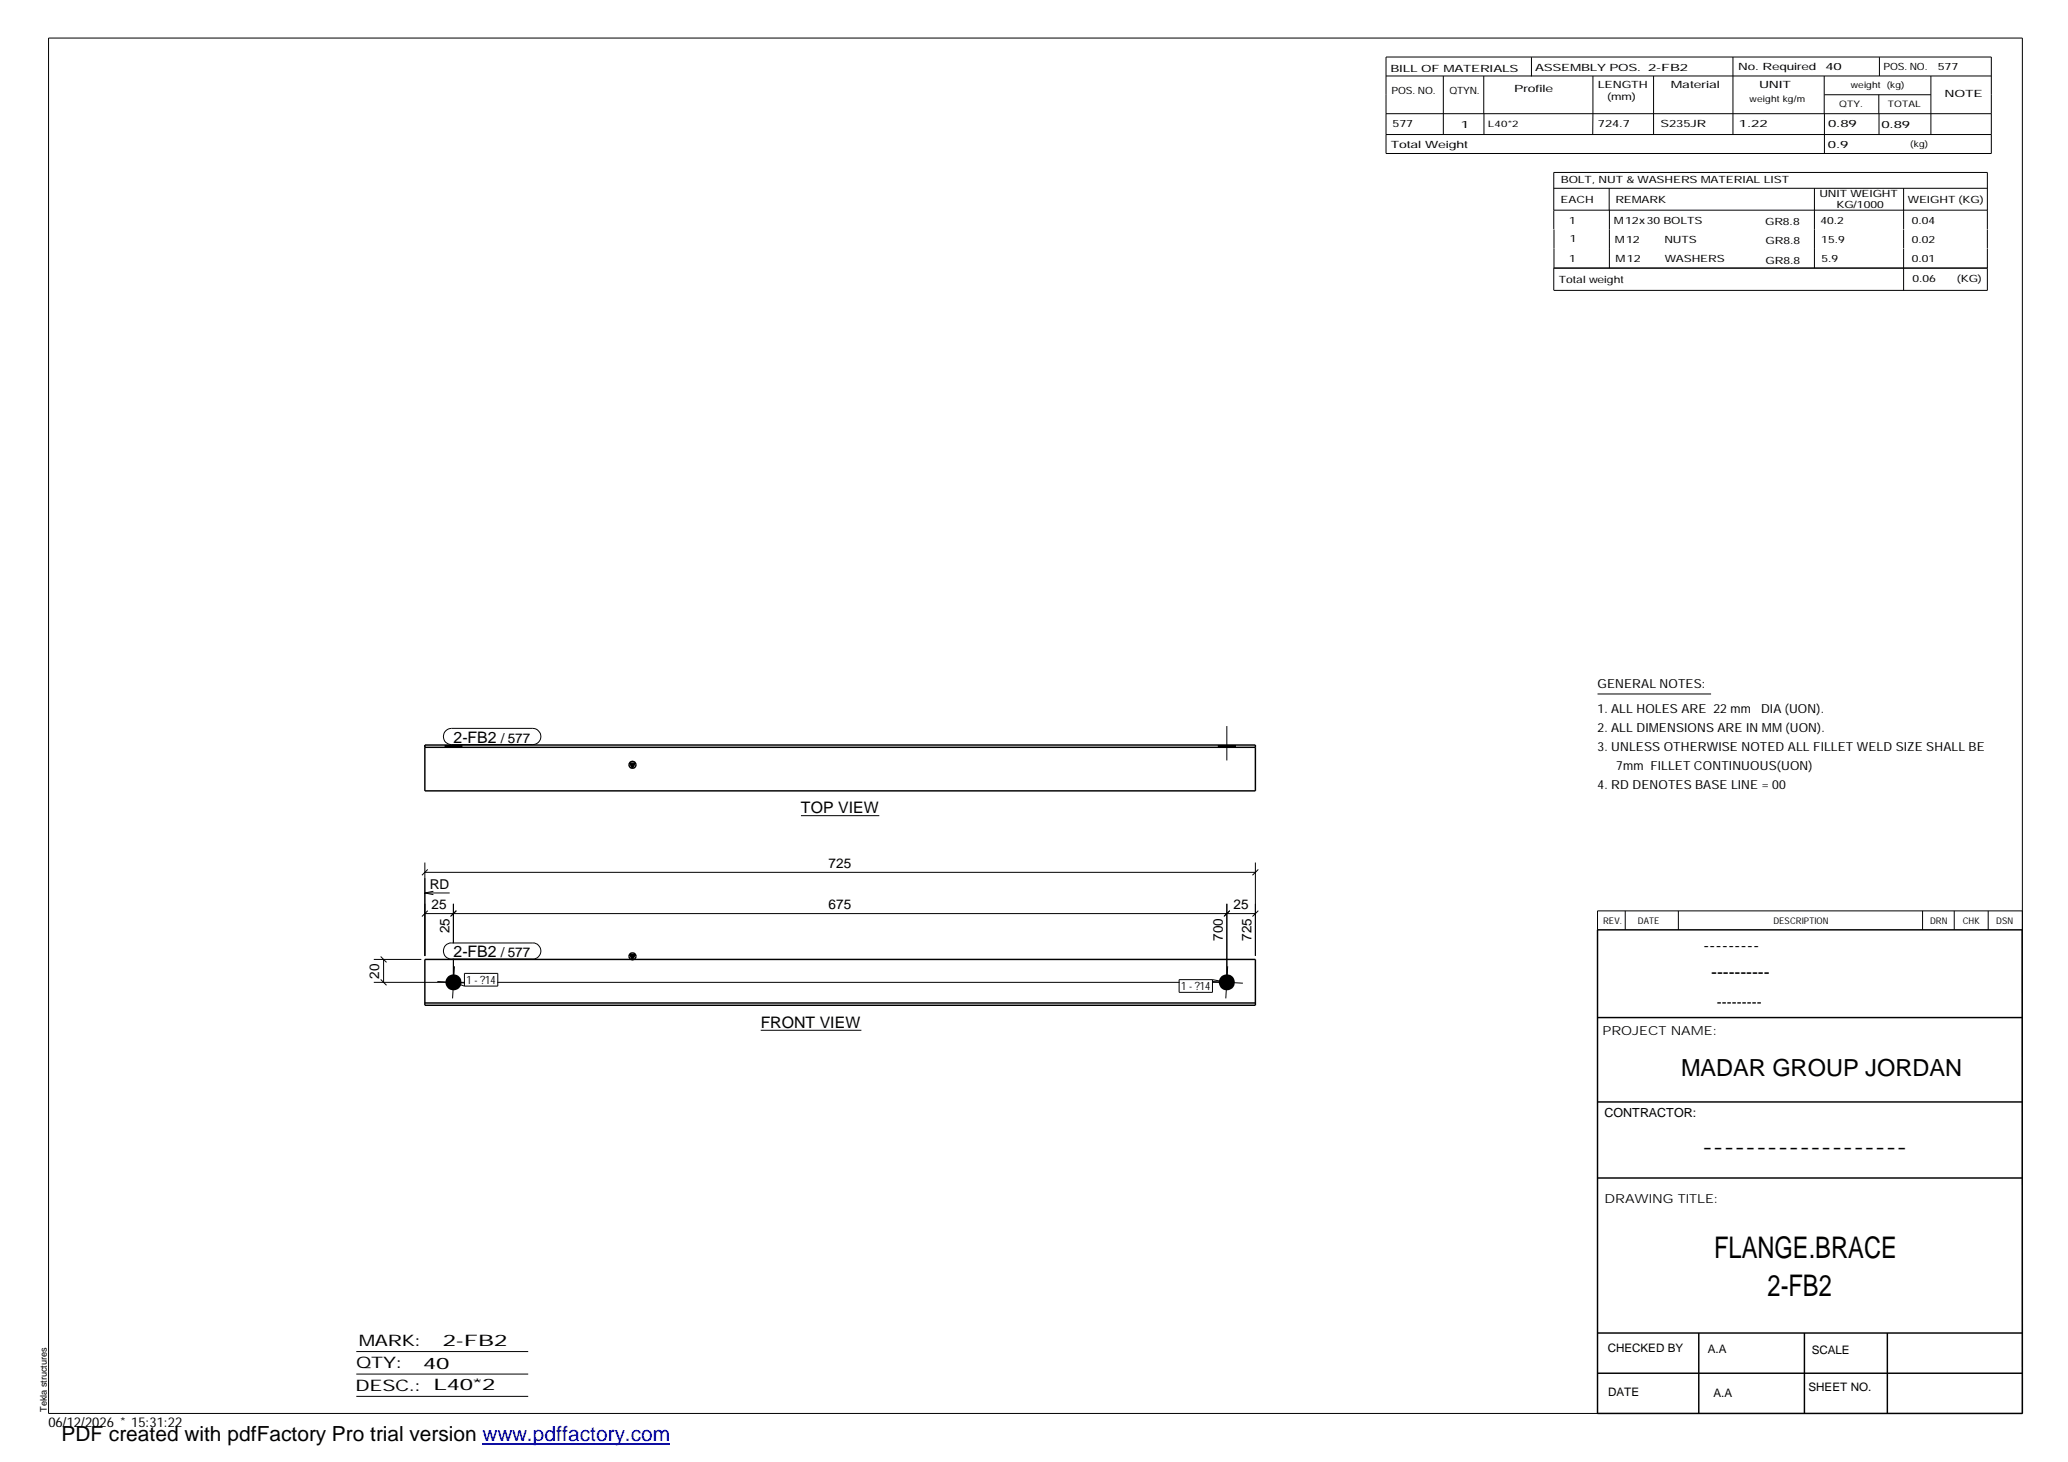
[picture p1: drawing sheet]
<svg xmlns="http://www.w3.org/2000/svg" width="420mm" height="297mm" viewBox="0 0 420 297" stroke-linecap="round" stroke-linejoin="round" font-family="sans-serif">
<defs><g id="words">
<g font-size="6.1">
<text x="348.3" y="255.5">FLANGE.BRACE</text>
<text x="359.1" y="263.3">2-FB2</text>
</g>
<text font-size="4.8" x="341.5" y="218.6">MADAR GROUP JORDAN</text>
<text font-size="4.2" x="12.5" y="292.7">PDF created with pdfFactory Pro trial version www.pdffactory.com</text>
<g font-size="3.6">
<text x="346.1" y="193.2">---------</text>
<text x="347.7" y="198.6">----------</text>
<text x="345.8" y="234.2">-------------------</text>
</g>
<g font-size="3.2">
<text x="92.2" y="150.9">2-FB2</text>
<text x="162.7" y="165.2">TOP VIEW</text>
<text x="92.2" y="194.4">2-FB2</text>
<text x="154.6" y="208.8">FRONT VIEW</text>
<text x="72.9" y="273.5">MARK:</text>
<text x="90" y="273.5">2-FB2</text>
<text x="72.4" y="278">QTY:</text>
<text x="86" y="278.1">40</text>
<text x="72.2" y="282.6">DESC.:</text>
<text x="88.1" y="282.4">L40*2</text>
</g>
<text font-size="3" x="348.8" y="204.5">---------</text>
<g font-size="2.8">
<text x="101.8" y="150.9">/ 577</text>
<text x="168.4" y="176.3">725</text>
<text x="87.3" y="180.6">RD</text>
<text x="87.7" y="184.7">25</text>
<text x="168.4" y="184.7">675</text>
<text x="250.6" y="184.7">25</text>
<text x="91.4" y="189.6" transform="rotate(-90 91.4 189.6)">25</text>
<text x="248.5" y="191.2" transform="rotate(-90 248.5 191.2)">700</text>
<text x="254.3" y="191.2" transform="rotate(-90 254.3 191.2)">725</text>
<text x="101.8" y="194.4">/ 577</text>
<text x="77" y="198.8" transform="rotate(-90 77 198.8)">20</text>
<text x="9.8" y="290">06/12/2026 * 15:31:22</text>
</g>
<g font-size="2.5">
<text x="324.6" y="139.9">GENERAL NOTES:</text>
<text x="324.6" y="148.7">2. ALL DIMENSIONS ARE IN MM (UON).</text>
<text x="324.6" y="144.9">1. ALL HOLES ARE 22 mm</text>
<text x="357.8" y="144.9">DIA (UON).</text>
<text x="324.6" y="152.5">3. UNLESS OTHERWISE NOTED ALL FILLET WELD SIZE SHALL BE</text>
<text x="324.6" y="160.2">4. RD DENOTES BASE LINE = 00</text>
<text x="328.4" y="156.4">7mm FILLET CONTINUOUS(UON)</text>
<text x="325.6" y="210.3">PROJECT NAME:</text>
<text x="326" y="226.9">CONTRACTOR:</text>
<text x="326" y="244.4">DRAWING TITLE:</text>
</g>
<g font-size="2.4">
<text x="326.7" y="274.7">CHECKED BY</text>
<text x="347" y="275">A.A</text>
<text x="368.1" y="275.1">SCALE</text>
<text x="326.7" y="283.6">DATE</text>
<text x="348.1" y="283.9">A.A</text>
<text x="367.5" y="282.6">SHEET NO.</text>
</g>
<g font-size="2.3">
<text x="94.8" y="199.9">1 - ?14</text>
<text x="240" y="201.2">1 - ?14</text>
</g>
<g font-size="2">
<text x="282.5" y="14.6">BILL OF MATERIALS</text>
<text x="311.9" y="14.4">ASSEMBLY POS.</text>
<text x="324.6" y="17.9">LENGTH</text>
<text x="334.9" y="14.4">2-FB2</text>
<text x="339.5" y="17.9">Material</text>
<text x="353.1" y="14.2">No. Required</text>
<text x="357.4" y="17.9">UNIT</text>
<text x="370.9" y="14.2">40</text>
<text x="382.7" y="14.2">POS. NO.</text>
<text x="393.7" y="14.3">577</text>
<text x="282.7" y="19.1">POS. NO.</text>
<text x="294.5" y="19">QTYN.</text>
<text x="307.6" y="18.7">Profile</text>
<text x="326.5" y="20.4">(mm)</text>
<text x="395.1" y="19.6">NOTE</text>
<text x="282.9" y="25.8">577</text>
<text x="296.8" y="26">1</text>
<text x="324.7" y="25.9">724.7</text>
<text x="337.4" y="25.9">S235JR</text>
<text x="353.3" y="25.9">1.22</text>
<text x="371.4" y="25.9">0.89</text>
<text x="382.3" y="25.9">0.89</text>
<text x="282.6" y="30.1">Total Weight</text>
<text x="371.4" y="30">0.9</text>
<text x="317.1" y="41.3">EACH</text>
<text x="317.1" y="37.2">BOLT, NUT &amp; WASHERS MATERIAL LIST</text>
<text x="328.2" y="41.3">REMARK</text>
<text x="369.7" y="40.1">UNIT WEIGHT</text>
<text x="387.6" y="41.2">WEIGHT (KG)</text>
<text x="318.8" y="45.4">1</text>
<text x="327.9" y="45.6">M12x30 BOLTS</text>
<text x="358.6" y="45.6">GR8.8</text>
<text x="369.9" y="45.5">40.2</text>
<text x="373.1" y="42.2">KG/1000</text>
<text x="388.4" y="45.5">0.04</text>
<text x="318.8" y="53.3">1</text>
<text x="318.9" y="49.2">1</text>
<text x="328.1" y="49.3">M12</text>
<text x="328.3" y="53.3">M12</text>
<text x="338.2" y="49.4">NUTS</text>
<text x="338.2" y="53.3">WASHERS</text>
<text x="358.7" y="49.6">GR8.8</text>
<text x="358.7" y="53.5">GR8.8</text>
<text x="370" y="49.3">15.9</text>
<text x="370.1" y="53.2">5.9</text>
<text x="388.4" y="49.4">0.02</text>
<text x="388.4" y="53.3">0.01</text>
<text x="316.7" y="57.5">Total weight</text>
<text x="388.6" y="57.3">0.06</text>
<text x="397.6" y="57.3">(KG)</text>
</g>
<g font-size="1.9">
<text x="325.7" y="187.8">REV.</text>
<text x="332.8" y="187.6">DATE</text>
<text x="360.3" y="187.7">DESCRIPTION</text>
<text x="392.1" y="187.6">DRN</text>
<text x="398.8" y="187.6">CHK</text>
<text x="405.6" y="187.7">DSN</text>
<text x="9.5" y="286.8" transform="rotate(-90 9.5 286.8)">Tekla structures</text>
</g>
<g font-size="1.8">
<text x="376" y="17.9">weight (kg)</text>
<text x="355.5" y="20.7">weight kg/m</text>
<text x="373.6" y="21.7">QTY.</text>
<text x="383.5" y="21.8">TOTAL</text>
<text x="302.3" y="25.9">L40*2</text>
<text x="388.1" y="29.8">(kg)</text>
</g>
</g></defs>
<g fill="#000">
<path d="M127.9 155.1h1.2l-.6 .9zM127.9 194h1.2l-.6 .9z"/>
<path d="M90.4 151.4h3.5v.4h-3.5z" fill-rule="evenodd"/>
<path d="M247.5 151.4h3.5v.4h-3.5z" fill-rule="evenodd"/>
<circle cx="92.1" cy="199.6" r="1.62"/>
<circle cx="249.2" cy="199.6" r="1.64"/>
</g>
<g fill="none" stroke="#000" stroke-width=".2">
<path d="M9.9 7.7h401v279.5h-401zM281.6 11.6h123v19.6h-123zM281.6 15.4h123M293.2 15.4v11.9M301.5 15.4v7.7M311.1 11.6v3.9M323.6 15.4v11.9M336 15.4v11.9M352.1 11.6v15.7M370.6 15.4v7.7M370.7 19.2h21.6M381.7 19.2v3.9"/>
<path d="M381.8 11.6v3.8M392.3 15.4v11.9M281.6 23.1h123M281.6 27.3h123M301.5 23.1v4.2M315.7 38.3h88.1M326.9 38.3v4.4M368.6 38.3v16.2M370.7 23.1v8.1M381.8 23.1v4.2M386.8 38.3v8.3M315.7 42.7h88.1"/>
<path d="M315.7 46.6v-11.6h88.1v11.6M315.7 46.6v7.9M327 42.7v11.8M386.8 46.6v3.9M386.8 50.6v8.4M403.8 46.6v3.9M403.8 50.6v8.4h-88.1M403.8 54.5h-88.1v4.5M90.4 151.4v.4M90.6 148.5l.5-.4 .6-.1h16.5a1.65 1.65 0 0 1 1.7 1.6 1.65 1.65 0 0 1-1.7 1.7h-16.5a1.65 1.65 0 0 1-1.5-1 1.65 1.65 0 0 1 .4-1.8zM92.1 151.4v.4M93.9 151.4v.4"/>
<path d="M247.5 151.4v.4M249.3 147.5v7M251 151.4v.4M324.6 141h23M86.3 177.2h168.8M86.3 175.2v19.1M86.9 176.6l-1.2 1.2M162.7 165.7h15.9M255.1 175.2v19M255.7 176.6l-1.2 1.2M75.9 199.6h18.5M75.9 194.9h9.7"/>
<path d="M77.3 199l1.2 1.2M77.3 194.3l1.2 1.2M77.9 194.9v4.7M86.3 185.6h168.8M86.3 181.4l1.8 .4M86.3 181.4h5.1M86.9 185l-1.2 1.2M88.1 181.1l-1.8 .3M88.9 199.4l5.5 .3M90.6 192.1l.8-.5h16.8a1.63 1.63 0 0 1 1.7 1.6 1.63 1.63 0 0 1-1.7 1.6h-16.5a1.65 1.65 0 0 1-1.5-1 1.65 1.65 0 0 1 .4-1.7zM92.1 183.6v8M92.1 194.8v4.1"/>
<path d="M92.1 199.6l2.3 .7M92.3 196.3l-.4 6.5M92.7 185l-1.2 1.2M94.4 197.8h6.7v2.5h-6.7zM101 199.6h138.6M239.6 199h6.7v2.6h-6.7zM246.3 199.4l6.2 .4M246.3 199.6h2.2M246.3 199l3 .6M248.8 186.1l1.1-1.1-1.2 1.2M249.3 183.6v15.3M249.4 196.3l-.4 6.5"/>
<path d="M255.7 185l-1.2 1.2M330.2 185.1v3.8M341 185.1v3.8M390.6 185.1v3.8M397 185.1v3.8M403.9 185.1v3.8M410.9 185.1h-86.3v3.8M154.6 209.3h20.4M72.4 274.6h34.9M72.4 279.2h34.9M72.4 283.7h34.9"/>
</g>
<g fill="none" stroke="#000" stroke-width=".3">
<path d="M86.3 151.4h168.8v9.3h-168.8zM86.3 151.8h168.8M127.9 155.1h1.2l-.6 .9zM86.3 194.9h168.8v9.3h-168.8zM127.9 194h1.2l-.6 .9zM324.6 188.9h86.2l.1 98.3h-86.3zM86.3 203.8h168.8M324.6 206.7h86.3M324.6 239.3h86.3M324.6 223.9h86.3M324.6 270.8h86.3M324.6 279h86.3"/>
<path d="M345.1 270.8v16.4M366.6 270.8v16.4M383.5 270.8v16.4"/>
<circle cx="128.5" cy="155.4" r=".71"/>
<circle cx="128.5" cy="194.3" r=".7"/>
</g>
<path d="M86.3 151.8v-.4" fill="none" stroke="#000" stroke-width=".2" stroke-dasharray="1.1 0 2.1 .7 0 1.4" stroke-linecap="butt"/>
<path d="M98 293.3h38.2" fill="none" stroke="#00f" stroke-width=".3"/>
<use href="#words"/>
</svg>
